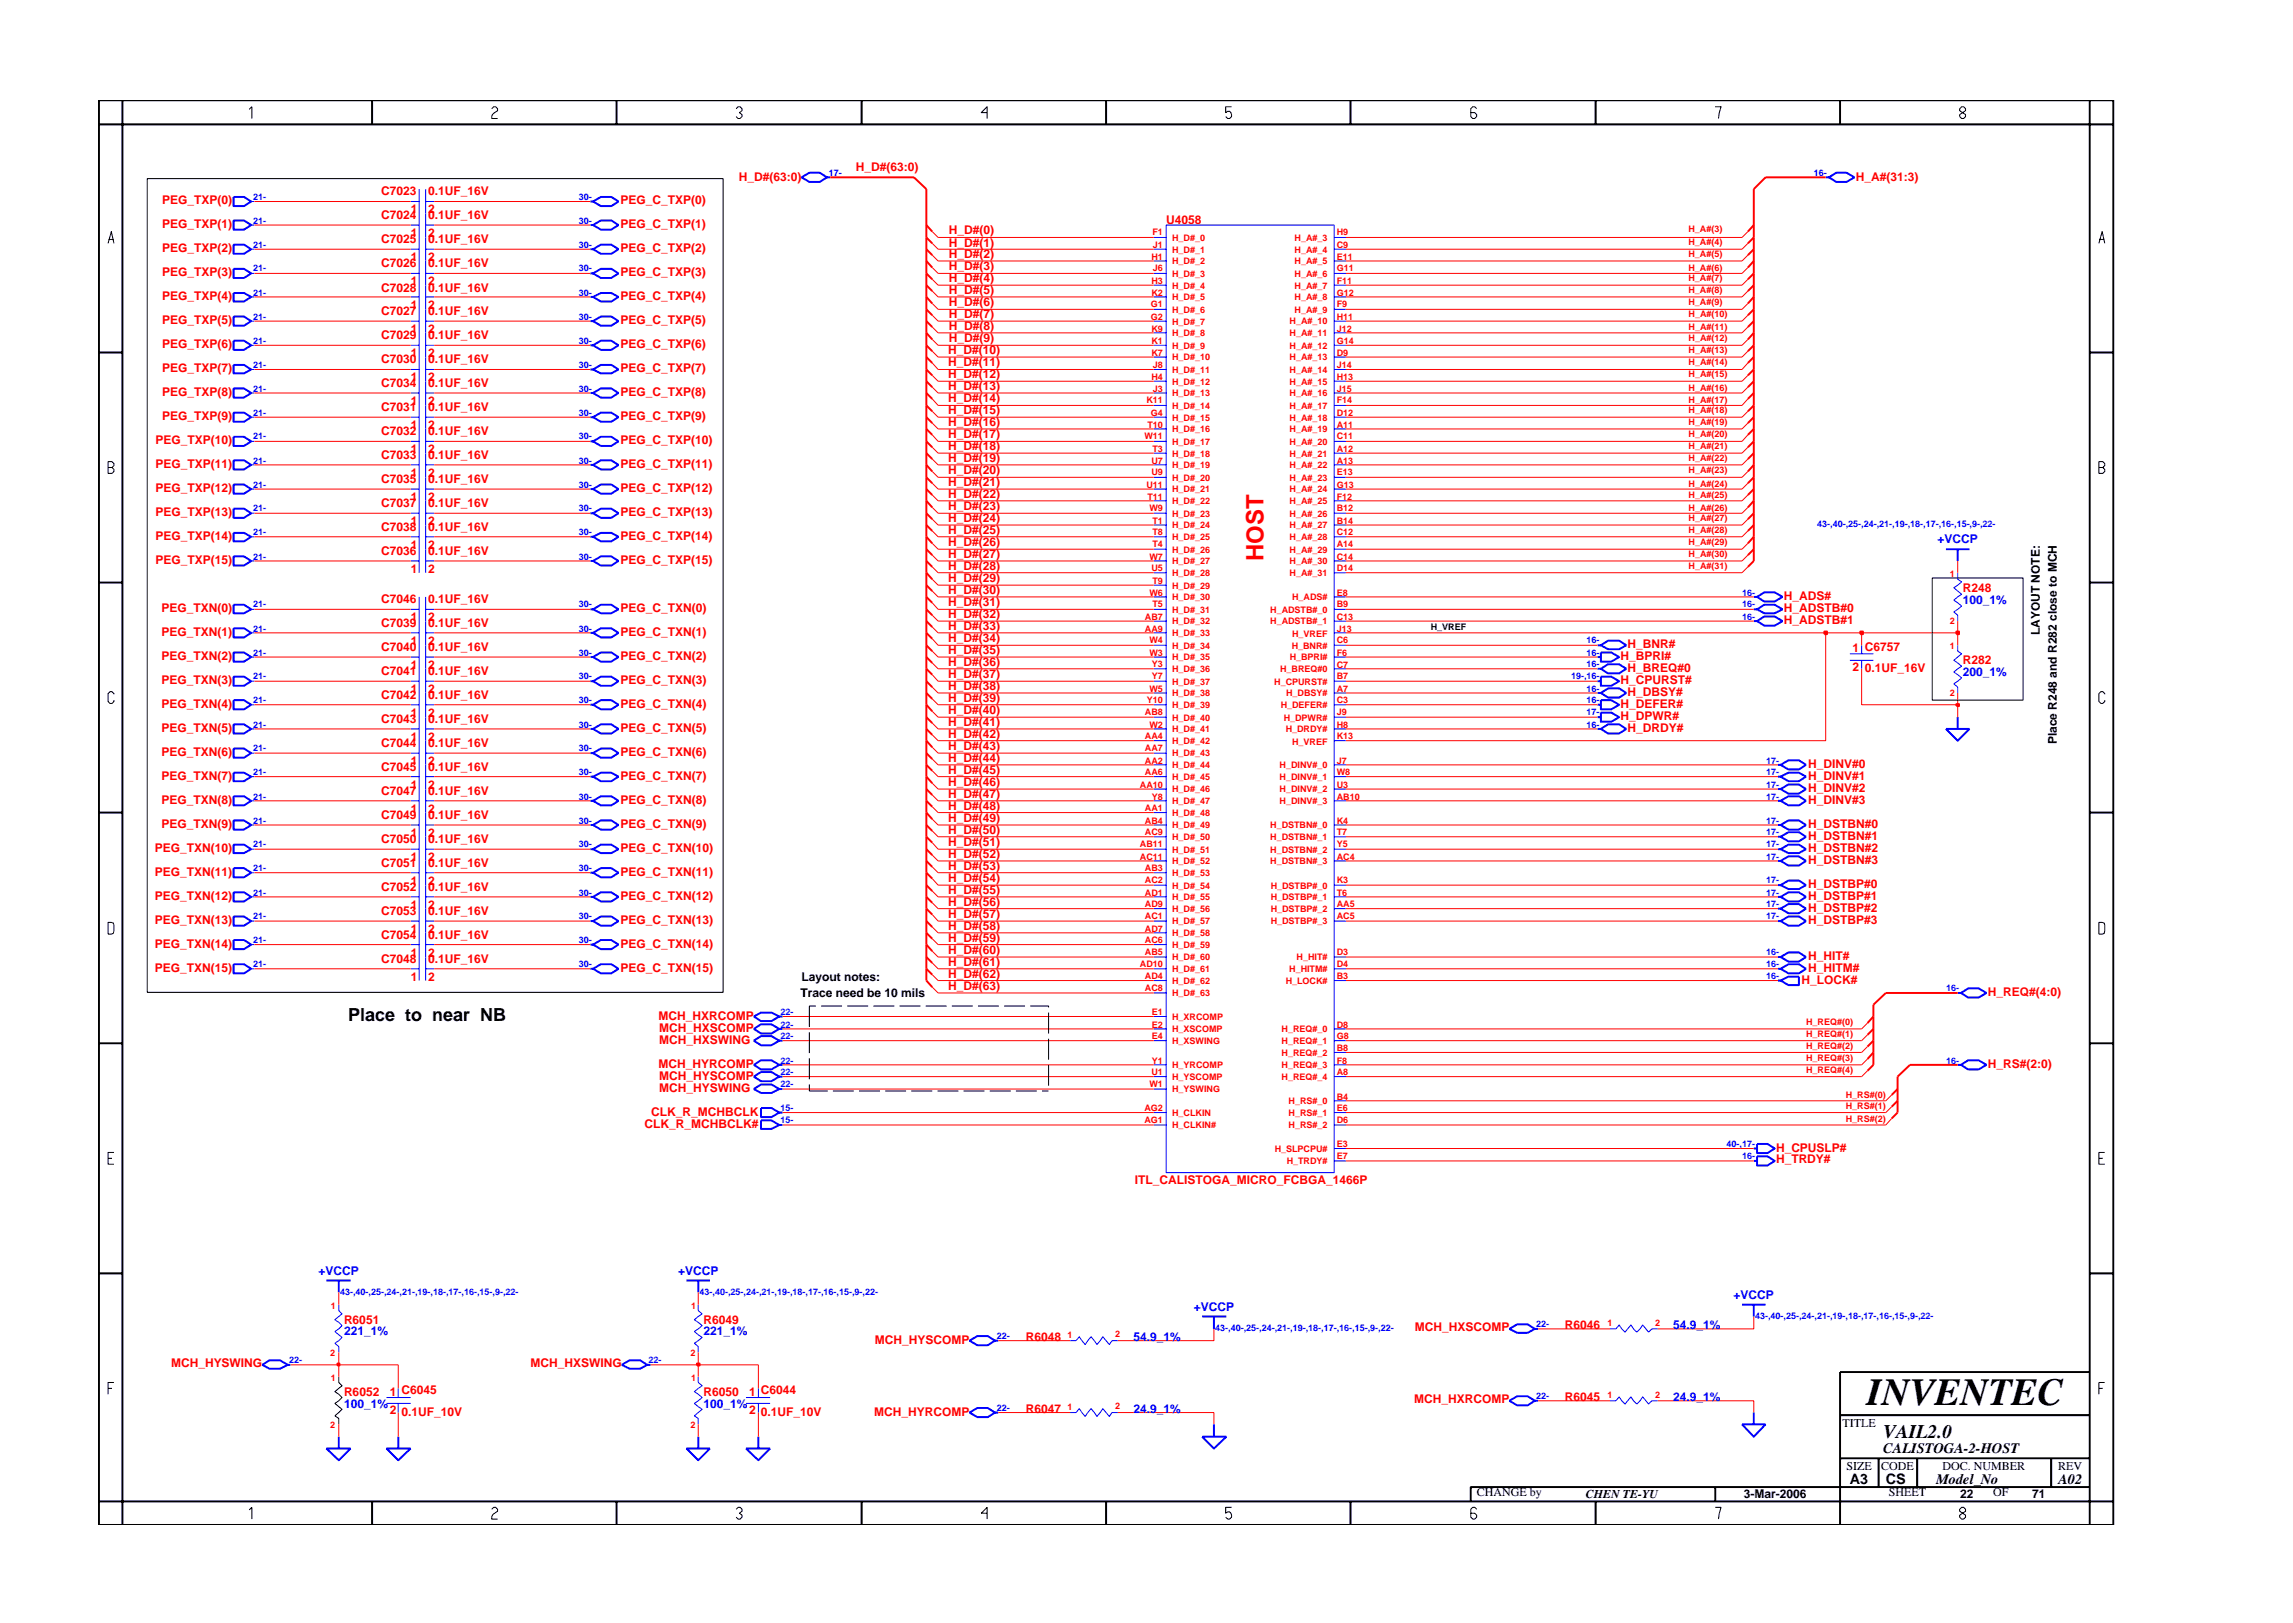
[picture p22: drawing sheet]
<svg xmlns="http://www.w3.org/2000/svg" width="297mm" height="210mm" viewBox="0 0 297 210" stroke-linecap="round" stroke-linejoin="round" font-family="sans-serif">
<defs><g id="words">
<text font-size="5" x="241.8" y="182">INVENTEC</text>
<text font-size="3.1" fill="#f00" x="163.7" y="72.7" transform="rotate(-90 163.7 72.7)">HOST</text>
<text font-size="2.5" x="244" y="186.3">VAIL2.0</text>
<text font-size="2.3" x="45.1" y="132.2">Place to near NB</text>
<g font-size="1.9">
<text x="244" y="188.2">CALISTOGA-2-HOST</text>
<text x="239.6" y="192.2">A3</text>
<text x="244.3" y="192.3">CS</text>
<text x="250.8" y="192.2">Model_No</text>
<text x="266.6" y="192.2">A02</text>
</g>
<g font-size="1.6" fill="#f00">
<text x="95.7" y="23.4">H_D#(63:0)</text>
<text x="110.9" y="22.1">H_D#(63:0)</text>
<text x="240.4" y="23.4">H_A#(31:3)</text>
<text x="21" y="26.4">PEG_TXP(0)</text>
<text x="21" y="29.6">PEG_TXP(1)</text>
<text x="49.4" y="28.4">C7024</text>
<text x="49.4" y="25.3">C7023</text>
<text x="53.2" y="27.6">1</text>
<text x="55.5" y="28.4">0.1UF_16V</text>
<text x="55.5" y="25.3">0.1UF_16V</text>
<text x="55.5" y="27.6">2</text>
<text x="80.4" y="26.4">PEG_C_TXP(0)</text>
<text x="80.4" y="29.6">PEG_C_TXP(1)</text>
<text x="151.1" y="29">U4058</text>
<text x="21" y="32.7">PEG_TXP(2)</text>
<text x="21" y="35.7">PEG_TXP(3)</text>
<text x="49.4" y="31.5">C7025</text>
<text x="49.4" y="34.6">C7026</text>
<text x="53.2" y="30.8">1</text>
<text x="53.2" y="33.8">1</text>
<text x="55.5" y="31.5">0.1UF_16V</text>
<text x="55.5" y="34.6">0.1UF_16V</text>
<text x="55.5" y="30.8">2</text>
<text x="55.5" y="33.8">2</text>
<text x="80.4" y="32.7">PEG_C_TXP(2)</text>
<text x="80.4" y="35.7">PEG_C_TXP(3)</text>
<text x="122.9" y="33.5">H_D#(2)</text>
<text x="122.9" y="35">H_D#(3)</text>
<text x="122.9" y="31.9">H_D#(1)</text>
<text x="122.9" y="30.3">H_D#(0)</text>
<text x="21" y="38.9">PEG_TXP(4)</text>
<text x="49.4" y="37.8">C7028</text>
<text x="49.4" y="40.8">C7027</text>
<text x="53.2" y="40.1">1</text>
<text x="53.2" y="36.9">1</text>
<text x="55.5" y="40.8">0.1UF_16V</text>
<text x="55.5" y="37.8">0.1UF_16V</text>
<text x="55.5" y="40.1">2</text>
<text x="55.5" y="36.9">2</text>
<text x="80.4" y="38.9">PEG_C_TXP(4)</text>
<text x="122.9" y="36.6">H_D#(4)</text>
<text x="122.9" y="38.1">H_D#(5)</text>
<text x="122.9" y="39.6">H_D#(6)</text>
<text x="122.9" y="41.2">H_D#(7)</text>
<text x="21" y="42">PEG_TXP(5)</text>
<text x="21" y="45.1">PEG_TXP(6)</text>
<text x="49.4" y="47.1">C7030</text>
<text x="49.4" y="43.9">C7029</text>
<text x="53.2" y="43.1">1</text>
<text x="53.2" y="46.3">1</text>
<text x="55.5" y="47.1">0.1UF_16V</text>
<text x="55.5" y="43.9">0.1UF_16V</text>
<text x="55.5" y="43.1">2</text>
<text x="55.5" y="46.3">2</text>
<text x="80.4" y="42">PEG_C_TXP(5)</text>
<text x="80.4" y="45.1">PEG_C_TXP(6)</text>
<text x="122.8" y="47.4">H_D#(11)</text>
<text x="122.8" y="45.9">H_D#(10)</text>
<text x="122.9" y="44.3">H_D#(9)</text>
<text x="122.9" y="42.8">H_D#(8)</text>
<text x="21" y="48.2">PEG_TXP(7)</text>
<text x="21" y="51.3">PEG_TXP(8)</text>
<text x="49.4" y="50.1">C7034</text>
<text x="49.4" y="53.3">C7031</text>
<text x="53.2" y="52.5">1</text>
<text x="53.2" y="49.4">1</text>
<text x="55.5" y="50.1">0.1UF_16V</text>
<text x="55.5" y="53.3">0.1UF_16V</text>
<text x="55.5" y="52.5">2</text>
<text x="55.5" y="49.4">2</text>
<text x="80.4" y="51.3">PEG_C_TXP(8)</text>
<text x="80.4" y="48.2">PEG_C_TXP(7)</text>
<text x="122.8" y="53.6">H_D#(15)</text>
<text x="122.8" y="52.1">H_D#(14)</text>
<text x="122.8" y="50.6">H_D#(13)</text>
<text x="122.8" y="49">H_D#(12)</text>
<text x="20.2" y="57.5">PEG_TXP(10)</text>
<text x="21" y="54.5">PEG_TXP(9)</text>
<text x="49.4" y="59.4">C7033</text>
<text x="49.4" y="56.4">C7032</text>
<text x="53.2" y="55.6">1</text>
<text x="53.2" y="58.7">1</text>
<text x="55.5" y="59.4">0.1UF_16V</text>
<text x="55.5" y="56.4">0.1UF_16V</text>
<text x="55.5" y="55.6">2</text>
<text x="55.5" y="58.7">2</text>
<text x="80.4" y="54.5">PEG_C_TXP(9)</text>
<text x="80.4" y="57.5">PEG_C_TXP(10)</text>
<text x="122.8" y="56.7">H_D#(17)</text>
<text x="122.8" y="55.2">H_D#(16)</text>
<text x="122.8" y="59.9">H_D#(19)</text>
<text x="122.8" y="58.4">H_D#(18)</text>
<text x="20.2" y="63.8">PEG_TXP(12)</text>
<text x="20.2" y="60.6">PEG_TXP(11)</text>
<text x="49.4" y="65.7">C7037</text>
<text x="49.4" y="62.6">C7035</text>
<text x="53.2" y="64.9">1</text>
<text x="53.2" y="61.8">1</text>
<text x="55.5" y="65.7">0.1UF_16V</text>
<text x="55.5" y="64.9">2</text>
<text x="55.5" y="62.6">0.1UF_16V</text>
<text x="55.5" y="61.8">2</text>
<text x="80.4" y="60.6">PEG_C_TXP(11)</text>
<text x="80.4" y="63.8">PEG_C_TXP(12)</text>
<text x="122.8" y="64.5">H_D#(22)</text>
<text x="122.8" y="63">H_D#(21)</text>
<text x="122.8" y="61.4">H_D#(20)</text>
<text x="20.2" y="66.8">PEG_TXP(13)</text>
<text x="20.2" y="70">PEG_TXP(14)</text>
<text x="49.4" y="68.8">C7038</text>
<text x="49.4" y="71.9">C7036</text>
<text x="53.2" y="68">1</text>
<text x="53.2" y="71.1">1</text>
<text x="55.5" y="68.8">0.1UF_16V</text>
<text x="55.5" y="71.9">0.1UF_16V</text>
<text x="55.5" y="68">2</text>
<text x="55.5" y="71.1">2</text>
<text x="80.4" y="66.8">PEG_C_TXP(13)</text>
<text x="80.4" y="70">PEG_C_TXP(14)</text>
<text x="122.8" y="67.7">H_D#(24)</text>
<text x="122.8" y="66.1">H_D#(23)</text>
<text x="122.8" y="70.7">H_D#(26)</text>
<text x="122.8" y="69.2">H_D#(25)</text>
<text x="20.2" y="73.1">PEG_TXP(15)</text>
<text x="53.2" y="74.2">1</text>
<text x="55.5" y="74.2">2</text>
<text x="80.4" y="73.1">PEG_C_TXP(15)</text>
<text x="122.8" y="77">H_D#(30)</text>
<text x="122.8" y="75.4">H_D#(29)</text>
<text x="122.8" y="73.8">H_D#(28)</text>
<text x="122.8" y="72.3">H_D#(27)</text>
<text x="231.1" y="77.7">H_ADS#</text>
<text x="254.3" y="76.7">R248</text>
<text x="20.9" y="79.3">PEG_TXN(0)</text>
<text x="20.9" y="82.4">PEG_TXN(1)</text>
<text x="49.4" y="81.2">C7039</text>
<text x="49.4" y="78.2">C7046</text>
<text x="53.2" y="83.6">1</text>
<text x="53.2" y="80.5">1</text>
<text x="55.5" y="83.6">2</text>
<text x="55.5" y="81.2">0.1UF_16V</text>
<text x="55.5" y="78.2">0.1UF_16V</text>
<text x="55.5" y="80.5">2</text>
<text x="80.4" y="79.3">PEG_C_TXN(0)</text>
<text x="80.4" y="82.4">PEG_C_TXN(1)</text>
<text x="122.8" y="78.5">H_D#(31)</text>
<text x="122.8" y="83.2">H_D#(34)</text>
<text x="122.8" y="81.6">H_D#(33)</text>
<text x="122.8" y="80">H_D#(32)</text>
<text x="210.8" y="83.9">H_BNR#</text>
<text x="231.1" y="80.9">H_ADSTB#1</text>
<text x="231.1" y="79.3">H_ADSTB#0</text>
<text x="20.9" y="85.5">PEG_TXN(2)</text>
<text x="20.9" y="88.6">PEG_TXN(3)</text>
<text x="49.4" y="87.5">C7041</text>
<text x="49.4" y="84.3">C7040</text>
<text x="53.2" y="89.8">1</text>
<text x="53.2" y="86.6">1</text>
<text x="55.5" y="87.5">0.1UF_16V</text>
<text x="55.5" y="84.3">0.1UF_16V</text>
<text x="55.5" y="89.8">2</text>
<text x="55.5" y="86.6">2</text>
<text x="80.4" y="85.5">PEG_C_TXN(2)</text>
<text x="80.4" y="88.6">PEG_C_TXN(3)</text>
<text x="122.8" y="89.4">H_D#(38)</text>
<text x="122.8" y="87.8">H_D#(37)</text>
<text x="122.8" y="86.3">H_D#(36)</text>
<text x="122.8" y="84.7">H_D#(35)</text>
<text x="209.9" y="88.6">H_CPURST#</text>
<text x="209.9" y="85.5">H_BPRI#</text>
<text x="210.8" y="87.1">H_BREQ#0</text>
<text x="240" y="84.5">1 C6757</text>
<text x="240" y="86.9">2</text>
<text x="241.6" y="87.1">0.1UF_16V</text>
<text x="254.3" y="86">R282</text>
<text x="20.9" y="94.8">PEG_TXN(5)</text>
<text x="20.9" y="91.7">PEG_TXN(4)</text>
<text x="49.4" y="93.6">C7043</text>
<text x="49.4" y="90.5">C7042</text>
<text x="53.2" y="96">1</text>
<text x="53.2" y="92.9">1</text>
<text x="55.5" y="93.6">0.1UF_16V</text>
<text x="55.5" y="90.5">0.1UF_16V</text>
<text x="55.5" y="96">2</text>
<text x="55.5" y="92.9">2</text>
<text x="80.4" y="91.7">PEG_C_TXN(4)</text>
<text x="80.4" y="94.8">PEG_C_TXN(5)</text>
<text x="122.8" y="90.9">H_D#(39)</text>
<text x="122.8" y="95.6">H_D#(42)</text>
<text x="122.8" y="94.1">H_D#(41)</text>
<text x="122.8" y="92.5">H_D#(40)</text>
<text x="209.9" y="93.2">H_DPWR#</text>
<text x="209.9" y="91.7">H_DEFER#</text>
<text x="210.8" y="94.8">H_DRDY#</text>
<text x="210.8" y="90.2">H_DBSY#</text>
<text x="20.9" y="97.9">PEG_TXN(6)</text>
<text x="20.9" y="101">PEG_TXN(7)</text>
<text x="49.4" y="96.8">C7044</text>
<text x="49.4" y="99.9">C7045</text>
<text x="53.2" y="99.1">1</text>
<text x="55.5" y="96.8">0.1UF_16V</text>
<text x="55.5" y="99.1">2</text>
<text x="55.5" y="99.9">0.1UF_16V</text>
<text x="80.4" y="101">PEG_C_TXN(7)</text>
<text x="80.4" y="97.9">PEG_C_TXN(6)</text>
<text x="122.8" y="101.8">H_D#(46)</text>
<text x="122.8" y="100.3">H_D#(45)</text>
<text x="122.8" y="98.7">H_D#(44)</text>
<text x="122.8" y="97.1">H_D#(43)</text>
<text x="234.2" y="101">H_DINV#1</text>
<text x="234.2" y="99.5">H_DINV#0</text>
<text x="20.9" y="104.2">PEG_TXN(8)</text>
<text x="20.9" y="107.3">PEG_TXN(9)</text>
<text x="49.4" y="106.1">C7049</text>
<text x="49.4" y="103">C7047</text>
<text x="53.2" y="102.2">1</text>
<text x="53.2" y="105.3">1</text>
<text x="55.5" y="106.1">0.1UF_16V</text>
<text x="55.5" y="103">0.1UF_16V</text>
<text x="55.5" y="102.2">2</text>
<text x="55.5" y="105.3">2</text>
<text x="80.4" y="104.2">PEG_C_TXN(8)</text>
<text x="80.4" y="107.3">PEG_C_TXN(9)</text>
<text x="122.8" y="106.4">H_D#(49)</text>
<text x="122.8" y="104.9">H_D#(48)</text>
<text x="122.8" y="103.4">H_D#(47)</text>
<text x="234.2" y="104.2">H_DINV#3</text>
<text x="234.2" y="107.3">H_DSTBN#0</text>
<text x="234.2" y="102.6">H_DINV#2</text>
<text x="20.1" y="110.3">PEG_TXN(10)</text>
<text x="20.1" y="113.5">PEG_TXN(11)</text>
<text x="49.4" y="109.2">C7050</text>
<text x="49.4" y="112.3">C7051</text>
<text x="53.2" y="108.4">1</text>
<text x="53.2" y="111.5">1</text>
<text x="55.5" y="109.2">0.1UF_16V</text>
<text x="55.5" y="112.3">0.1UF_16V</text>
<text x="55.5" y="108.4">2</text>
<text x="55.5" y="111.5">2</text>
<text x="80.4" y="110.3">PEG_C_TXN(10)</text>
<text x="80.4" y="113.5">PEG_C_TXN(11)</text>
<text x="122.8" y="112.7">H_D#(53)</text>
<text x="122.8" y="111.1">H_D#(52)</text>
<text x="122.8" y="109.6">H_D#(51)</text>
<text x="122.8" y="108">H_D#(50)</text>
<text x="234.2" y="110.3">H_DSTBN#2</text>
<text x="234.2" y="111.9">H_DSTBN#3</text>
<text x="234.2" y="108.8">H_DSTBN#1</text>
<text x="20.1" y="116.6">PEG_TXN(12)</text>
<text x="20.1" y="119.6">PEG_TXN(13)</text>
<text x="49.4" y="115.4">C7052</text>
<text x="49.4" y="118.5">C7053</text>
<text x="53.2" y="117.7">1</text>
<text x="53.2" y="114.7">1</text>
<text x="55.5" y="115.4">0.1UF_16V</text>
<text x="55.5" y="117.7">2</text>
<text x="55.5" y="118.5">0.1UF_16V</text>
<text x="55.5" y="114.7">2</text>
<text x="80.4" y="116.6">PEG_C_TXN(12)</text>
<text x="80.4" y="119.7">PEG_C_TXN(13)</text>
<text x="122.8" y="118.9">H_D#(57)</text>
<text x="122.8" y="117.4">H_D#(56)</text>
<text x="122.8" y="115.8">H_D#(55)</text>
<text x="122.8" y="114.2">H_D#(54)</text>
<text x="234.2" y="119.7">H_DSTBP#3</text>
<text x="234.2" y="116.6">H_DSTBP#1</text>
<text x="234.2" y="115">H_DSTBP#0</text>
<text x="234.2" y="118.1">H_DSTBP#2</text>
<text x="20.1" y="122.8">PEG_TXN(14)</text>
<text x="20.1" y="125.9">PEG_TXN(15)</text>
<text x="49.4" y="124.7">C7048</text>
<text x="49.4" y="121.6">C7054</text>
<text x="53.2" y="124">1</text>
<text x="53.2" y="120.8">1</text>
<text x="55.5" y="124.7">0.1UF_16V</text>
<text x="55.5" y="124">2</text>
<text x="55.5" y="121.6">0.1UF_16V</text>
<text x="55.5" y="120.8">2</text>
<text x="80.4" y="122.8">PEG_C_TXN(14)</text>
<text x="80.4" y="125.9">PEG_C_TXN(15)</text>
<text x="122.8" y="123.5">H_D#(60)</text>
<text x="122.8" y="122">H_D#(59)</text>
<text x="122.8" y="120.5">H_D#(58)</text>
<text x="122.8" y="125.2">H_D#(61)</text>
<text x="234.2" y="125.9">H_HITM#</text>
<text x="234.2" y="124.3">H_HIT#</text>
<text x="53.2" y="127">1</text>
<text x="55.5" y="127">2</text>
<text x="122.8" y="128.2">H_D#(63)</text>
<text x="122.8" y="126.7">H_D#(62)</text>
<text x="233.4" y="127.4">H_LOCK#</text>
<text x="257.5" y="129">H_REQ#(4:0)</text>
<text x="85.3" y="132.1">MCH_HXRCOMP</text>
<text x="85.4" y="133.7">MCH_HXSCOMP</text>
<text x="85.4" y="135.2">MCH_HXSWING</text>
<text x="85.3" y="138.4">MCH_HYRCOMP</text>
<text x="85.4" y="139.9">MCH_HYSCOMP</text>
<text x="85.4" y="141.4">MCH_HYSWING</text>
<text x="257.5" y="138.4">H_RS#(2:0)</text>
<text x="83.5" y="146.1">CLK_R_MCHBCLK#</text>
<text x="84.3" y="144.5">CLK_R_MCHBCLK</text>
<text x="230.1" y="149.2">H_CPUSLP#</text>
<text x="147" y="153.4">ITL_CALISTOGA_MICRO_FCBGA_1466P</text>
<text x="230.1" y="150.7">H_TRDY#</text>
<text x="44.6" y="171.6">R6051</text>
<text x="91.1" y="171.6">R6049</text>
<text x="132.9" y="173.7">R6048</text>
<text x="183.3" y="172.5">MCH_HXSCOMP</text>
<text x="202.7" y="172.2">R6046</text>
<text x="22.2" y="177.1">MCH_HYSWING</text>
<text x="68.7" y="177.1">MCH_HXSWING</text>
<text x="113.3" y="174.1">MCH_HYSCOMP</text>
<text x="44.6" y="180.9">R6052</text>
<text x="50.5" y="180.9">1 C6045</text>
<text x="50.5" y="183.2">2</text>
<text x="52" y="183.4">0.1UF_10V</text>
<text x="91.1" y="180.9">R6050</text>
<text x="97.1" y="180.9">1 C6044</text>
<text x="97.1" y="183.2">2</text>
<text x="98.6" y="183.4">0.1UF_10V</text>
<text x="113.2" y="183.4">MCH_HYRCOMP</text>
<text x="132.9" y="183">R6047</text>
<text x="183.2" y="181.8">MCH_HXRCOMP</text>
<text x="202.7" y="181.5">R6045</text>
</g>
<g font-size="1.6" fill="#00f">
<text x="251" y="70.4">+VCCP</text>
<text x="254.3" y="78.3">100_1%</text>
<text x="254.3" y="87.6">200_1%</text>
<text x="41.3" y="165.1">+VCCP</text>
<text x="87.8" y="165.1">+VCCP</text>
<text x="44.6" y="173">221_1%</text>
<text x="91.1" y="173">221_1%</text>
<text x="146.8" y="173.7">54.9_1%</text>
<text x="154.6" y="169.8">+VCCP</text>
<text x="216.8" y="172.2">54.9_1%</text>
<text x="224.6" y="168.3">+VCCP</text>
<text x="44.6" y="182.4">100_1%</text>
<text x="91.1" y="182.4">100_1%</text>
<text x="146.8" y="183">24.9_1%</text>
<text x="216.8" y="181.5">24.9_1%</text>
</g>
<g font-size="1.6">
<text x="264.3" y="82.3" transform="rotate(-90 264.3 82.3)">LAYOUT NOTE:</text>
<text x="266.5" y="96.4" transform="rotate(-90 266.5 96.4)">Place R248 and R282 close to MCH</text>
<text x="103.7" y="129.1">Trace need be 10 mils</text>
<text x="103.8" y="127.1">Layout notes:</text>
<text x="238.7" y="184.8">TITLE</text>
<text x="239.2" y="190.4">SIZE</text>
<text x="243.7" y="190.4">CODE</text>
<text x="251.6" y="190.4">DOC. NUMBER</text>
<text x="266.6" y="190.4">REV</text>
<text x="191.3" y="193.9">CHANGE by</text>
<text x="205.4" y="194.1">CHEN TE-YU</text>
<text x="225.9" y="194.1">3-Mar-2006</text>
<text x="244.7" y="193.9">SHEET</text>
<text x="253.9" y="194.1">22</text>
<text x="258.2" y="193.9">OF</text>
<text x="263.3" y="194.1">71</text>
</g>
<g font-size="1.2" fill="#00f">
<text x="107.4" y="22.8">17-</text>
<text x="235" y="22.8">16-</text>
<text x="32.8" y="29">21-</text>
<text x="32.8" y="25.9">21-</text>
<text x="75" y="29">30-</text>
<text x="75" y="25.9">30-</text>
<text x="32.8" y="35.2">21-</text>
<text x="32.8" y="32.1">21-</text>
<text x="75" y="32.1">30-</text>
<text x="75" y="35.2">30-</text>
<text x="32.8" y="38.3">21-</text>
<text x="32.8" y="41.4">21-</text>
<text x="75" y="41.4">30-</text>
<text x="75" y="38.3">30-</text>
<text x="32.8" y="47.6">21-</text>
<text x="32.8" y="44.6">21-</text>
<text x="75" y="44.6">30-</text>
<text x="75" y="47.6">30-</text>
<text x="32.8" y="53.9">21-</text>
<text x="32.8" y="50.7">21-</text>
<text x="75" y="53.9">30-</text>
<text x="75" y="50.7">30-</text>
<text x="32.8" y="56.9">21-</text>
<text x="75" y="56.9">30-</text>
<text x="32.8" y="63.2">21-</text>
<text x="32.8" y="60.1">21-</text>
<text x="75" y="60.1">30-</text>
<text x="75" y="63.2">30-</text>
<text x="32.8" y="66.2">21-</text>
<text x="32.8" y="69.4">21-</text>
<text x="75" y="66.2">30-</text>
<text x="75" y="69.4">30-</text>
<text x="235.4" y="68.3">43-,40-,25-,24-,21-,19-,18-,17-,16-,15-,9-,22-</text>
<text x="32.8" y="72.5">21-</text>
<text x="75" y="72.5">30-</text>
<text x="225.7" y="77.2">16-</text>
<text x="32.8" y="81.8">21-</text>
<text x="32.8" y="78.7">21-</text>
<text x="75" y="81.8">30-</text>
<text x="75" y="78.7">30-</text>
<text x="205.5" y="83.3">16-</text>
<text x="225.7" y="78.7">16-</text>
<text x="225.7" y="80.3">16-</text>
<text x="32.8" y="84.9">21-</text>
<text x="32.8" y="88">21-</text>
<text x="75" y="88">30-</text>
<text x="75" y="84.9">30-</text>
<text x="203.5" y="88">19-,16-</text>
<text x="205.5" y="86.5">16-</text>
<text x="205.5" y="89.6">16-</text>
<text x="205.5" y="84.9">16-</text>
<text x="32.8" y="94.3">21-</text>
<text x="32.8" y="91.1">21-</text>
<text x="75" y="94.3">30-</text>
<text x="75" y="91.1">30-</text>
<text x="205.5" y="94.3">16-</text>
<text x="205.5" y="92.7">17-</text>
<text x="205.5" y="91.1">16-</text>
<text x="32.8" y="97.3">21-</text>
<text x="32.8" y="100.4">21-</text>
<text x="75" y="100.4">30-</text>
<text x="75" y="97.3">30-</text>
<text x="228.8" y="100.4">17-</text>
<text x="228.8" y="98.9">17-</text>
<text x="32.8" y="103.6">21-</text>
<text x="32.8" y="106.7">21-</text>
<text x="75" y="106.7">30-</text>
<text x="75" y="103.6">30-</text>
<text x="228.8" y="102.1">17-</text>
<text x="228.8" y="106.7">17-</text>
<text x="228.8" y="103.6">17-</text>
<text x="32.8" y="112.9">21-</text>
<text x="32.8" y="109.8">21-</text>
<text x="75" y="109.8">30-</text>
<text x="75" y="112.9">30-</text>
<text x="228.8" y="109.8">17-</text>
<text x="228.8" y="111.4">17-</text>
<text x="228.8" y="108.2">17-</text>
<text x="32.8" y="116">21-</text>
<text x="32.8" y="119.1">21-</text>
<text x="75" y="119.1">30-</text>
<text x="75" y="116">30-</text>
<text x="228.8" y="119.1">17-</text>
<text x="228.8" y="116">17-</text>
<text x="228.8" y="114.4">17-</text>
<text x="228.8" y="117.5">17-</text>
<text x="32.8" y="125.3">21-</text>
<text x="32.8" y="122.2">21-</text>
<text x="75" y="125.3">30-</text>
<text x="75" y="122.2">30-</text>
<text x="228.8" y="125.3">16-</text>
<text x="228.8" y="123.7">16-</text>
<text x="101.1" y="131.5">22-</text>
<text x="228.8" y="126.9">16-</text>
<text x="252.1" y="128.4">16-</text>
<text x="101.1" y="137.8">22-</text>
<text x="101.1" y="133.1">22-</text>
<text x="101.1" y="134.6">22-</text>
<text x="252.1" y="137.8">16-</text>
<text x="101.1" y="140.8">22-</text>
<text x="101.1" y="144">15-</text>
<text x="101.1" y="139.3">22-</text>
<text x="101.1" y="145.5">15-</text>
<text x="223.7" y="148.6">40-,17-</text>
<text x="225.7" y="150.1">16-</text>
<text x="44.1" y="167.8">43-,40-,25-,24-,21-,19-,18-,17-,16-,15-,9-,22-</text>
<text x="90.6" y="167.8">43-,40-,25-,24-,21-,19-,18-,17-,16-,15-,9-,22-</text>
<text x="129.1" y="173.5">22-</text>
<text x="157.4" y="172.4">43-,40-,25-,24-,21-,19-,18-,17-,16-,15-,9-,22-</text>
<text x="199" y="171.9">22-</text>
<text x="227.4" y="170.8">43-,40-,25-,24-,21-,19-,18-,17-,16-,15-,9-,22-</text>
<text x="37.5" y="176.6">22-</text>
<text x="84" y="176.6">22-</text>
<text x="129.1" y="182.8">22-</text>
<text x="199" y="181.2">22-</text>
</g>
<g font-size="1.2" fill="#f00">
<text x="149.2" y="33.6">H1</text>
<text x="149.3" y="30.5">F1</text>
<text x="149.4" y="35.2">J6</text>
<text x="149.4" y="32.1">J1</text>
<text x="151.8" y="35.9">H_D#_3</text>
<text x="151.8" y="34.2">H_D#_2</text>
<text x="151.8" y="31.2">H_D#_0</text>
<text x="151.8" y="32.7">H_D#_1</text>
<text x="167.7" y="35.9">H_A#_6</text>
<text x="167.7" y="31.2">H_A#_3</text>
<text x="167.7" y="32.7">H_A#_4</text>
<text x="167.7" y="34.2">H_A#_5</text>
<text x="173.2" y="30.5">H9</text>
<text x="173.2" y="32.1">C9</text>
<text x="173.2" y="33.6">E11</text>
<text x="173.2" y="35.2">G11</text>
<text x="218.7" y="35.1">H_A#(6)</text>
<text x="218.7" y="33.3">H_A#(5)</text>
<text x="218.7" y="31.8">H_A#(4)</text>
<text x="218.7" y="30">H_A#(3)</text>
<text x="149.1" y="39.8">G1</text>
<text x="149.1" y="41.4">G2</text>
<text x="149.2" y="38.3">K2</text>
<text x="149.2" y="36.8">H3</text>
<text x="151.8" y="38.9">H_D#_5</text>
<text x="151.8" y="37.4">H_D#_4</text>
<text x="151.8" y="40.5">H_D#_6</text>
<text x="167.7" y="37.4">H_A#_7</text>
<text x="167.7" y="38.9">H_A#_8</text>
<text x="167.7" y="40.5">H_A#_9</text>
<text x="173.2" y="36.8">F11</text>
<text x="173.2" y="38.3">G12</text>
<text x="173.2" y="39.8">F9</text>
<text x="173.2" y="41.4">H11</text>
<text x="218.7" y="39.5">H_A#(9)</text>
<text x="218.7" y="38">H_A#(8)</text>
<text x="218.7" y="36.5">H_A#(7)</text>
<text x="218.7" y="41.1">H_A#(10)</text>
<text x="149.2" y="46.1">K7</text>
<text x="149.2" y="43">K9</text>
<text x="149.2" y="44.6">K1</text>
<text x="149.4" y="47.6">J8</text>
<text x="151.8" y="46.7">H_D#_10</text>
<text x="151.8" y="43.6">H_D#_8</text>
<text x="151.8" y="45.2">H_D#_9</text>
<text x="151.8" y="42">H_D#_7</text>
<text x="167.1" y="42">H_A#_10</text>
<text x="167.1" y="43.6">H_A#_11</text>
<text x="167.1" y="45.2">H_A#_12</text>
<text x="167.1" y="46.7">H_A#_13</text>
<text x="173.2" y="43">J12</text>
<text x="173.2" y="44.6">G14</text>
<text x="173.2" y="46.1">D9</text>
<text x="173.2" y="47.6">J14</text>
<text x="218.7" y="47.3">H_A#(14)</text>
<text x="218.7" y="45.8">H_A#(13)</text>
<text x="218.7" y="44.2">H_A#(12)</text>
<text x="218.7" y="42.8">H_A#(11)</text>
<text x="148.5" y="52.3">K11</text>
<text x="149.1" y="53.9">G4</text>
<text x="149.2" y="49.2">H4</text>
<text x="149.4" y="50.7">J3</text>
<text x="151.8" y="48.3">H_D#_11</text>
<text x="151.8" y="49.8">H_D#_12</text>
<text x="151.8" y="51.4">H_D#_13</text>
<text x="151.8" y="53">H_D#_14</text>
<text x="167.1" y="48.3">H_A#_14</text>
<text x="167.1" y="49.8">H_A#_15</text>
<text x="167.1" y="51.4">H_A#_16</text>
<text x="167.1" y="53">H_A#_17</text>
<text x="173.2" y="49.2">H13</text>
<text x="173.2" y="50.7">J15</text>
<text x="173.2" y="52.3">F14</text>
<text x="173.2" y="53.9">D12</text>
<text x="218.7" y="50.6">H_A#(16)</text>
<text x="218.7" y="48.9">H_A#(15)</text>
<text x="218.7" y="53.6">H_A#(18)</text>
<text x="218.7" y="52.2">H_A#(17)</text>
<text x="148.3" y="56.9">W11</text>
<text x="148.6" y="55.4">T10</text>
<text x="149.3" y="58.5">T3</text>
<text x="151.8" y="57.6">H_D#_17</text>
<text x="151.8" y="59.1">H_D#_18</text>
<text x="151.8" y="54.5">H_D#_15</text>
<text x="151.8" y="56">H_D#_16</text>
<text x="167.1" y="54.5">H_A#_18</text>
<text x="167.1" y="56">H_A#_19</text>
<text x="167.1" y="57.6">H_A#_20</text>
<text x="167.1" y="59.1">H_A#_21</text>
<text x="173.2" y="55.4">A11</text>
<text x="173.2" y="56.9">C11</text>
<text x="173.2" y="58.5">A12</text>
<text x="218.7" y="59.7">H_A#(22)</text>
<text x="218.7" y="58.2">H_A#(21)</text>
<text x="218.7" y="56.6">H_A#(20)</text>
<text x="218.7" y="55.1">H_A#(19)</text>
<text x="148.5" y="63.2">U11</text>
<text x="148.6" y="64.7">T11</text>
<text x="149.2" y="60.1">U7</text>
<text x="149.2" y="61.6">U9</text>
<text x="151.8" y="60.7">H_D#_19</text>
<text x="151.8" y="62.3">H_D#_20</text>
<text x="151.8" y="63.8">H_D#_21</text>
<text x="151.8" y="65.3">H_D#_22</text>
<text x="167.1" y="63.8">H_A#_24</text>
<text x="167.1" y="65.3">H_A#_25</text>
<text x="167.1" y="60.7">H_A#_22</text>
<text x="167.1" y="62.3">H_A#_23</text>
<text x="173.2" y="64.7">F12</text>
<text x="173.2" y="60.1">A13</text>
<text x="173.2" y="61.6">E13</text>
<text x="173.2" y="63.2">G13</text>
<text x="218.7" y="64.6">H_A#(25)</text>
<text x="218.7" y="63">H_A#(24)</text>
<text x="218.7" y="61.3">H_A#(23)</text>
<text x="148.9" y="66.2">W9</text>
<text x="149.3" y="67.8">T1</text>
<text x="149.3" y="69.4">T8</text>
<text x="149.3" y="70.9">T4</text>
<text x="151.8" y="71.6">H_D#_26</text>
<text x="151.8" y="66.9">H_D#_23</text>
<text x="151.8" y="68.5">H_D#_24</text>
<text x="151.8" y="70">H_D#_25</text>
<text x="167.1" y="66.9">H_A#_26</text>
<text x="167.1" y="68.5">H_A#_27</text>
<text x="167.1" y="70">H_A#_28</text>
<text x="167.1" y="71.6">H_A#_29</text>
<text x="173.2" y="66.2">B12</text>
<text x="173.2" y="67.8">B14</text>
<text x="173.2" y="69.4">C12</text>
<text x="173.2" y="70.9">A14</text>
<text x="218.7" y="70.6">H_A#(29)</text>
<text x="218.7" y="69">H_A#(28)</text>
<text x="218.7" y="67.5">H_A#(27)</text>
<text x="218.7" y="66.2">H_A#(26)</text>
<text x="148.9" y="72.5">W7</text>
<text x="148.9" y="77.2">W6</text>
<text x="149.2" y="74">U5</text>
<text x="149.3" y="75.6">T9</text>
<text x="151.8" y="73.1">H_D#_27</text>
<text x="151.8" y="74.6">H_D#_28</text>
<text x="151.8" y="76.2">H_D#_29</text>
<text x="151.8" y="77.8">H_D#_30</text>
<text x="167.1" y="73.1">H_A#_30</text>
<text x="167.1" y="74.6">H_A#_31</text>
<text x="167.4" y="77.8">H_ADS#</text>
<text x="173.2" y="77.2">E8</text>
<text x="173.2" y="72.5">C14</text>
<text x="173.2" y="74">D14</text>
<text x="218.7" y="73.7">H_A#(31)</text>
<text x="218.7" y="72.2">H_A#(30)</text>
<text x="252.6" y="74.8">1</text>
<text x="148.3" y="80.3">AB7</text>
<text x="148.3" y="81.8">AA9</text>
<text x="148.9" y="83.3">W4</text>
<text x="149.3" y="78.7">T5</text>
<text x="151.8" y="79.4">H_D#_31</text>
<text x="151.8" y="80.9">H_D#_32</text>
<text x="151.8" y="82.4">H_D#_33</text>
<text x="164.5" y="79.4">H_ADSTB#_0</text>
<text x="164.5" y="80.9">H_ADSTB#_1</text>
<text x="167.4" y="82.6">H_VREF</text>
<text x="173.2" y="81.8">J13</text>
<text x="173.2" y="78.7">B9</text>
<text x="173.2" y="80.3">C13</text>
<text x="173.2" y="83.3">C6</text>
<text x="252.6" y="80.8">2</text>
<text x="148.9" y="89.6">W5</text>
<text x="148.9" y="84.9">W3</text>
<text x="149.2" y="86.5">Y3</text>
<text x="149.2" y="88">Y7</text>
<text x="151.8" y="87.1">H_D#_36</text>
<text x="151.8" y="88.7">H_D#_37</text>
<text x="151.8" y="84">H_D#_34</text>
<text x="151.8" y="85.6">H_D#_35</text>
<text x="165.1" y="88.7">H_CPURST#</text>
<text x="165.8" y="87.1">H_BREQ#0</text>
<text x="167.1" y="85.6">H_BPRI#</text>
<text x="167.3" y="84">H_BNR#</text>
<text x="173.2" y="88">B7</text>
<text x="173.2" y="89.6">A7</text>
<text x="173.2" y="84.9">F6</text>
<text x="173.2" y="86.5">C7</text>
<text x="252.6" y="84.1">1</text>
<text x="148.3" y="92.7">AB8</text>
<text x="148.3" y="95.8">AA4</text>
<text x="148.6" y="91.1">Y10</text>
<text x="148.9" y="94.3">W2</text>
<text x="151.8" y="90.2">H_D#_38</text>
<text x="151.8" y="91.7">H_D#_39</text>
<text x="151.8" y="93.3">H_D#_40</text>
<text x="151.8" y="94.9">H_D#_41</text>
<text x="165.9" y="91.7">H_DEFER#</text>
<text x="166.3" y="93.3">H_DPWR#</text>
<text x="166.5" y="94.9">H_DRDY#</text>
<text x="166.6" y="90.2">H_DBSY#</text>
<text x="173.2" y="95.8">K13</text>
<text x="173.2" y="91.1">C3</text>
<text x="173.2" y="92.7">J9</text>
<text x="173.2" y="94.3">H8</text>
<text x="252.6" y="90.2">2</text>
<text x="148.3" y="97.3">AA7</text>
<text x="148.3" y="98.9">AA2</text>
<text x="148.3" y="100.4">AA6</text>
<text x="151.8" y="96.4">H_D#_42</text>
<text x="151.8" y="98">H_D#_43</text>
<text x="151.8" y="99.5">H_D#_44</text>
<text x="151.8" y="101.1">H_D#_45</text>
<text x="165.8" y="99.5">H_DINV#_0</text>
<text x="165.8" y="101.1">H_DINV#_1</text>
<text x="167.4" y="96.5">H_VREF</text>
<text x="173.2" y="98.9">J7</text>
<text x="173.2" y="100.4">W8</text>
<text x="147.7" y="102.1">AA10</text>
<text x="148.3" y="105.1">AA1</text>
<text x="148.3" y="106.7">AB4</text>
<text x="149.2" y="103.6">Y8</text>
<text x="151.8" y="102.7">H_D#_46</text>
<text x="151.8" y="104.2">H_D#_47</text>
<text x="151.8" y="105.7">H_D#_48</text>
<text x="151.8" y="107.3">H_D#_49</text>
<text x="164.5" y="107.3">H_DSTBN#_0</text>
<text x="165.8" y="102.7">H_DINV#_2</text>
<text x="165.8" y="104.2">H_DINV#_3</text>
<text x="173.2" y="106.7">K4</text>
<text x="173.2" y="102.1">U3</text>
<text x="173.2" y="103.6">AB10</text>
<text x="147.7" y="109.8">AB11</text>
<text x="147.7" y="111.4">AC11</text>
<text x="148.3" y="108.2">AC9</text>
<text x="148.3" y="112.9">AB3</text>
<text x="151.8" y="108.8">H_D#_50</text>
<text x="151.8" y="110.4">H_D#_51</text>
<text x="151.8" y="112">H_D#_52</text>
<text x="151.8" y="113.5">H_D#_53</text>
<text x="164.5" y="108.8">H_DSTBN#_1</text>
<text x="164.5" y="110.4">H_DSTBN#_2</text>
<text x="164.5" y="112">H_DSTBN#_3</text>
<text x="173.2" y="108.2">T7</text>
<text x="173.2" y="109.8">Y5</text>
<text x="173.2" y="111.4">AC4</text>
<text x="148.3" y="114.4">AC2</text>
<text x="148.3" y="116">AD1</text>
<text x="148.3" y="117.5">AD9</text>
<text x="148.3" y="119.1">AC1</text>
<text x="151.8" y="115.1">H_D#_54</text>
<text x="151.8" y="116.6">H_D#_55</text>
<text x="151.8" y="118.2">H_D#_56</text>
<text x="151.8" y="119.8">H_D#_57</text>
<text x="164.6" y="115.1">H_DSTBP#_0</text>
<text x="164.6" y="116.6">H_DSTBP#_1</text>
<text x="164.6" y="118.2">H_DSTBP#_2</text>
<text x="164.6" y="119.8">H_DSTBP#_3</text>
<text x="173.2" y="114.4">K3</text>
<text x="173.2" y="116">T6</text>
<text x="173.2" y="117.5">AA5</text>
<text x="173.2" y="119.1">AC5</text>
<text x="147.7" y="125.3">AD10</text>
<text x="148.3" y="120.7">AD7</text>
<text x="148.3" y="122.2">AC6</text>
<text x="148.3" y="123.7">AB5</text>
<text x="151.8" y="121.3">H_D#_58</text>
<text x="151.8" y="122.8">H_D#_59</text>
<text x="151.8" y="124.4">H_D#_60</text>
<text x="151.8" y="125.9">H_D#_61</text>
<text x="167" y="125.9">H_HITM#</text>
<text x="168" y="124.4">H_HIT#</text>
<text x="173.2" y="123.7">D3</text>
<text x="173.2" y="125.3">D4</text>
<text x="148.3" y="126.9">AD4</text>
<text x="148.3" y="128.4">AC8</text>
<text x="149.2" y="131.5">E1</text>
<text x="151.8" y="127.5">H_D#_62</text>
<text x="151.8" y="129.1">H_D#_63</text>
<text x="166.5" y="127.5">H_LOCK#</text>
<text x="173.2" y="126.9">B3</text>
<text x="149.2" y="133.1">E2</text>
<text x="149.2" y="134.6">E4</text>
<text x="149.2" y="137.8">Y1</text>
<text x="151.8" y="133.7">H_XSCOMP</text>
<text x="151.8" y="135.3">H_XSWING</text>
<text x="151.8" y="132.1">H_XRCOMP</text>
<text x="166" y="135.3">H_REQ#_1</text>
<text x="166" y="136.8">H_REQ#_2</text>
<text x="166" y="133.7">H_REQ#_0</text>
<text x="173.2" y="133.1">D8</text>
<text x="173.2" y="134.6">G8</text>
<text x="173.2" y="136.2">B8</text>
<text x="173.2" y="137.8">F8</text>
<text x="234" y="134.3">H_REQ#(1)</text>
<text x="234" y="132.8">H_REQ#(0)</text>
<text x="234" y="137.5">H_REQ#(3)</text>
<text x="234" y="135.9">H_REQ#(2)</text>
<text x="148.3" y="144">AG2</text>
<text x="148.9" y="140.8">W1</text>
<text x="149.2" y="139.3">U1</text>
<text x="151.8" y="138.4">H_YRCOMP</text>
<text x="151.8" y="139.9">H_YSCOMP</text>
<text x="151.8" y="141.5">H_YSWING</text>
<text x="166" y="138.4">H_REQ#_3</text>
<text x="166" y="139.9">H_REQ#_4</text>
<text x="166.9" y="143">H_RS#_0</text>
<text x="173.2" y="139.3">A8</text>
<text x="173.2" y="142.4">B4</text>
<text x="173.2" y="144">E6</text>
<text x="234" y="139">H_REQ#(4)</text>
<text x="239.1" y="143.7">H_RS#(1)</text>
<text x="239.1" y="142.2">H_RS#(0)</text>
<text x="148.3" y="145.5">AG1</text>
<text x="151.8" y="146.2">H_CLKIN#</text>
<text x="151.8" y="144.6">H_CLKIN</text>
<text x="165.1" y="149.2">H_SLPCPU#</text>
<text x="166.9" y="144.6">H_RS#_1</text>
<text x="166.9" y="146.2">H_RS#_2</text>
<text x="173.2" y="145.5">D6</text>
<text x="173.2" y="148.6">E3</text>
<text x="239.1" y="145.3">H_RS#(2)</text>
<text x="166.7" y="150.8">H_TRDY#</text>
<text x="173.2" y="150.1">E7</text>
<text x="42.9" y="169.5">1</text>
<text x="89.5" y="169.5">1</text>
<text x="138.3" y="173.3">1</text>
<text x="144.5" y="173.3">2</text>
<text x="208.2" y="171.8">1</text>
<text x="214.4" y="171.7">2</text>
<text x="42.8" y="175.6">2</text>
<text x="42.9" y="178.8">1</text>
<text x="89.4" y="175.6">2</text>
<text x="89.5" y="178.8">1</text>
<text x="42.8" y="184.9">2</text>
<text x="89.4" y="184.9">2</text>
<text x="138.3" y="182.7">1</text>
<text x="144.5" y="182.6">2</text>
<text x="208.2" y="181.1">1</text>
<text x="214.4" y="181">2</text>
</g>
<text font-size="1.2" x="185.4" y="81.7">H_VREF</text>
</g></defs>
<g fill="none" stroke="#f00" stroke-width=".13">
<path d="M120.8 31.5l.7 .8M120.8 39.3l.7 .8M120.8 37.7l.7 .8M120.8 36.2l.7 .7M120.8 30l.7 .8M120.8 33l.7 .8M120.8 34.7l.7 .7M226.4 39.3l-.7 .8M226.4 36.2l-.7 .7M226.4 34.7l-.7 .7M226.4 30l-.7 .8M226.4 37.7l-.7 .8"/>
<path d="M226.4 31.5l-.7 .8M226.4 33l-.7 .8M120.8 53.3l.7 .7M120.8 54.8l.7 .8M120.8 42.4l.7 .7M120.8 44l.7 .7M120.8 51.7l.7 .8M120.8 50.2l.7 .7M120.8 48.6l.7 .8M120.8 57.9l.7 .8M120.8 40.8l.7 .8M120.8 47l.7 .9"/>
<path d="M120.8 45.5l.7 .8M120.8 59.5l.7 .7M120.8 56.3l.7 .9M226.4 51.7l-.7 .8M226.4 54.8l-.7 .8M226.4 57.9l-.7 .8M226.4 44l-.7 .7M226.4 56.3l-.7 .9M226.4 48.6l-.7 .8M226.4 40.8l-.7 .8M226.4 53.3l-.7 .7M226.4 59.5l-.7 .7"/>
<path d="M226.4 50.2l-.7 .7M226.4 47l-.7 .9M226.4 45.5l-.7 .8M226.4 42.4l-.7 .7M120.8 62.6l.7 .8M120.8 73.4l.7 .8M120.8 70.4l.7 .7M120.8 67.3l.7 .7M120.8 68.8l.7 .7M120.8 78.1l.7 .8M120.8 75l.7 .8M120.8 65.7l.7 .8"/>
<path d="M120.8 71.9l.7 .8M120.8 76.6l.7 .7M120.8 79.7l.7 .8M120.8 64.1l.7 .8M120.8 61.1l.7 .7M226.4 68.8l-.7 .7M226.4 73.4l-.7 .8M226.4 64.1l-.7 .8M226.4 65.7l-.7 .8M226.4 61.1l-.7 .7M226.4 67.3l-.7 .7M226.4 62.6l-.7 .8"/>
<path d="M226.4 70.4l-.7 .7M226.4 71.9l-.7 .8M120.8 93.7l.7 .7M120.8 96.8l.7 .8M120.8 99.9l.7 .7M120.8 84.4l.7 .7M120.8 98.3l.7 .8M120.8 95.2l.7 .8M120.8 90.5l.7 .8M120.8 85.9l.7 .7M120.8 81.2l.7 .8M120.8 89l.7 .8"/>
<path d="M120.8 87.4l.7 .9M120.8 82.7l.7 .9M120.8 92.1l.7 .8M120.8 109.2l.7 .8M120.8 104.5l.7 .8M120.8 118.5l.7 .8M120.8 113.8l.7 .9M120.8 110.8l.7 .7M120.8 103l.7 .7M120.8 117l.7 .7M120.8 112.3l.7 .8M120.8 106.1l.7 .8"/>
<path d="M120.8 107.6l.7 .8M120.8 101.5l.7 .7M120.8 115.4l.7 .8M120.8 123.2l.7 .8M120.8 124.7l.7 .8M120.8 126.3l.7 .7M120.8 127.9l.7 .7M120.8 120.1l.7 .7M120.8 121.6l.7 .8M241.9 138.7l-.7 .8M241.9 135.6l-.7 .7M241.9 132.5l-.7 .8"/>
<path d="M241.9 134.1l-.7 .7M241.9 137.2l-.7 .8M245.1 143.4l-.8 .7M245.1 141.8l-.8 .8M245.1 144.9l-.8 .8M37.6 176.8h6.3v1.5M51.6 176.8v3.1M90.5 176.8v1.5M98.2 176.8v3.1M43.9 184.5v1.6M51.6 183v3.1M90.5 184.5v1.6"/>
<path d="M98.2 183v3.1M129.3 183h9.3M144.8 183h12.5v1.5M199.2 181.5h9.4M214.7 181.5h12.5v1.5"/>
</g>
<g fill="none" stroke="#f00" stroke-width=".25">
<path d="M120 30.8l.8 .7M120 38.5l.8 .8M120 36.9l.8 .8M120 35.4l.8 .8M120 29.2l.8 .8M120 32.3l.8 .7M120 33.8l.8 .9M227.2 38.5l-.8 .8M227.2 35.4l-.8 .8M227.2 33.8l-.8 .9M227.2 29.2l-.8 .8M227.2 36.9l-.8 .8"/>
<path d="M227.2 30.8l-.8 .7M227.2 32.3l-.8 .7M120 52.5l.8 .8M120 54l.8 .8M120 41.6l.8 .8M120 43.1l.8 .9M120 50.9l.8 .8M120 49.4l.8 .8M120 47.9l.8 .7M120 57.2l.8 .7M120 40.1l.8 .7M120 46.3l.8 .7"/>
<path d="M120 44.7l.8 .8M120 58.7l.8 .8M120 55.6l.8 .7M227.2 50.9l-.8 .8M227.2 54l-.8 .8M227.2 57.2l-.8 .7M227.2 43.1l-.8 .9M227.2 55.6l-.8 .7M227.2 47.9l-.8 .7M227.2 40.1l-.8 .7M227.2 52.5l-.8 .8M227.2 58.7l-.8 .8"/>
<path d="M227.2 49.4l-.8 .8M227.2 46.3l-.8 .7M227.2 44.7l-.8 .8M227.2 41.6l-.8 .8M120 61.8l.8 .8M120 72.7l.8 .7M120 69.5l.8 .9M120 66.5l.8 .8M120 68l.8 .8M120 77.3l.8 .8M120 74.2l.8 .8M120 64.9l.8 .8"/>
<path d="M120 71.1l.8 .8M120 75.8l.8 .8M120 78.9l.8 .8M120 63.4l.8 .7M120 60.2l.8 .9M227.2 68l-.8 .8M227.2 72.7l-.8 .7M227.2 63.4l-.8 .7M227.2 64.9l-.8 .8M227.2 60.2l-.8 .9M227.2 66.5l-.8 .8M227.2 61.8l-.8 .8"/>
<path d="M227.2 69.5l-.8 .9M227.2 71.1l-.8 .8M120 92.9l.8 .8M120 96l.8 .8M120 99.1l.8 .8M120 83.6l.8 .8M120 97.6l.8 .7M120 94.4l.8 .8M120 89.8l.8 .7M120 85.1l.8 .8M120 80.5l.8 .7M120 88.3l.8 .7"/>
<path d="M120 86.6l.8 .8M120 82l.8 .7M120 91.3l.8 .8M120 108.4l.8 .8M120 103.7l.8 .8M120 117.7l.8 .8M120 113.1l.8 .7M120 110l.8 .8M120 102.2l.8 .8M120 116.2l.8 .8M120 119.3l.8 .8M120 111.5l.8 .8"/>
<path d="M120 105.3l.8 .8M120 106.9l.8 .7M120 100.6l.8 .9M120 114.7l.8 .7M120 122.4l.8 .8M120 124l.8 .7M120 125.5l.8 .8M120 127l.8 .9M120 120.8l.8 .8M242.7 138l-.8 .7M242.7 134.8l-.8 .8M242.7 131.7l-.8 .8"/>
<path d="M242.7 133.3l-.8 .8M242.7 136.3l-.8 .9M245.8 142.6l-.7 .8M245.8 141.1l-.7 .7M245.8 144.1l-.7 .8"/>
</g>
<path d="M43.9 178.3v.8l.4 .4-.9 .8 .9 .7-.9 .8 .9 .8-.9 .8 .5 .4v.7" fill="none" stroke="#000" stroke-width=".13"/>
<g fill="none" stroke="#00f" stroke-width=".25">
<path d="M30.3 31.7h1.3l.9 .6-.9 .6h-1.3zM30.3 28.6h1.3l.9 .6-.9 .5h-1.3zM30.3 34.8h1.3l.9 .6-.9 .6h-1.3zM30.3 38h1.3l.9 .5-.9 .6h-1.3zM30.3 25.5h1.3l.9 .6-.9 .6h-1.3zM76.5 32.3h.3M76.5 29.2h.3M76.5 38.5h.3M76.5 35.4h.3M76.5 26.1h.3M76.8 32.3l1-.6h1.4l.9 .6-.9 .6h-1.4zM76.8 29.2l1-.6h1.4l.9 .6-.9 .5h-1.4z"/>
<path d="M76.8 38.5l1-.5h1.4l.9 .5-.9 .6h-1.4zM76.8 35.4l1-.6h1.4l.9 .6-.9 .6h-1.4zM76.8 26.1l1-.6h1.4l.9 .6-.9 .6h-1.4zM103.8 23l1-.6h1.4l.9 .6-.9 .6h-1.4zM107.1 23h.5M236.5 23h.4M236.9 23l1-.6h1.3l1 .6-1 .6h-1.3zM30.3 53.5h1.3l.9 .5-.9 .6h-1.3zM30.3 41h1.3l.9 .6-.9 .6h-1.3zM30.3 47.3h1.3l.9 .6-.9 .5h-1.3zM30.3 56.6h1.3l.9 .6-.9 .6h-1.3zM30.3 44.1h1.3l.9 .6-.9 .6h-1.3z"/>
<path d="M30.3 59.6h1.3l.9 .6-.9 .6h-1.3zM30.3 50.3h1.3l.9 .6-.9 .6h-1.3zM76.5 41.6h.3M76.5 57.2h.3M76.5 44.7h.3M76.5 54h.3M76.5 47.9h.3M76.5 50.9h.3M76.8 41.6l1-.6h1.4l.9 .6-.9 .6h-1.4zM76.8 57.2l1-.6h1.4l.9 .6-.9 .6h-1.4zM76.8 44.7l1-.6h1.4l.9 .6-.9 .6h-1.4zM76.8 54l1-.5h1.4l.9 .5-.9 .6h-1.4z"/>
<path d="M76.8 47.9l1-.6h1.4l.9 .6-.9 .5h-1.4zM76.8 50.9l1-.6h1.4l.9 .6-.9 .6h-1.4zM30.3 65.9h1.3l.9 .6-.9 .6h-1.3zM30.3 72.1h1.3l.9 .6-.9 .6h-1.3zM30.3 78.3h1.3l.9 .6-.9 .5h-1.3zM30.3 69h1.3l.9 .5-.9 .6h-1.3zM30.3 62.8h1.3l.9 .6-.9 .6h-1.3zM76.5 78.9h.3M76.5 60.2h.3M76.5 66.5h.3M76.5 72.7h.3M76.5 69.5h.3"/>
<path d="M76.5 63.4h.3M76.8 60.2l1-.6h1.4l.9 .6-.9 .6h-1.4zM76.8 66.5l1-.6h1.4l.9 .6-.9 .6h-1.4zM76.8 72.7l1-.6h1.4l.9 .6-.9 .6h-1.4zM76.8 69.5l1-.5h1.4l.9 .5-.9 .6h-1.4zM76.8 63.4l1-.6h1.4l.9 .6-.9 .6h-1.4zM76.8 78.9l1-.6h1.4l.9 .6-.9 .5h-1.4zM227.2 78.9h.4M227.2 77.3h.4M227.6 78.9l.9-.6h1.4l1 .6-1 .5h-1.4zM227.6 77.3l.9-.6h1.4l1 .6-1 .6h-1.4zM252.1 71.1h3"/>
<path d="M253.6 71.1v1.6M30.3 81.4h1.3l.9 .6-.9 .6h-1.3zM30.3 84.5h1.3l.9 .6-.9 .6h-1.3zM30.3 93.8h1.3l.9 .6-.9 .6h-1.3zM30.3 87.7h1.3l.9 .6-.9 .5h-1.3zM30.3 97h1.3l.9 .6-.9 .6h-1.3zM30.3 90.7h1.3l.9 .6-.9 .6h-1.3zM76.5 88.3h.3M76.5 85.1h.3M76.5 82h.3M76.5 97.6h.3M76.5 94.4h.3"/>
<path d="M76.5 91.3h.3M76.8 82l1-.6h1.4l.9 .6-.9 .6h-1.4zM76.8 97.6l1-.6h1.4l.9 .6-.9 .6h-1.4zM76.8 88.3l1-.6h1.4l.9 .6-.9 .5h-1.4zM76.8 85.1l1-.6h1.4l.9 .6-.9 .6h-1.4zM76.8 94.4l1-.6h1.4l.9 .6-.9 .6h-1.4zM76.8 91.3l1-.6h1.4l.9 .6-.9 .6h-1.4zM207 88.3h.4M207 85.1h.4M207 86.6h.4M207 89.8h.4M207 94.4h.4"/>
<path d="M207 83.6h.4M207 91.3h.4M207 92.9h.4M207.4 87.7h1.3l1 .6-1 .5h-1.3zM207.4 84.5h1.3l1 .6-1 .6h-1.3zM207.4 86.6l.9-.6h1.4l1 .6-1 .6h-1.4zM207.4 89.8l.9-.6h1.4l1 .6-1 .6h-1.4zM207.4 94.4l.9-.6h1.4l1 .6-1 .6h-1.4zM207.4 83.6l.9-.6h1.4l1 .6-1 .5h-1.4zM207.4 90.7h1.3l1 .6-1 .6h-1.3zM207.4 92.3h1.3l1 .6-1 .6h-1.3zM227.2 80.5h.4"/>
<path d="M227.6 80.5l.9-.6h1.4l1 .6-1 .6h-1.4zM230.3 99.1h.4M230.7 99.1l1-.6h1.3l1 .6-1 .6h-1.3zM252.1 94.4h3l-1.5 1.6zM253.6 92.9v1.5M30.3 115.6h1.3l.9 .6-.9 .6h-1.3zM30.3 103.2h1.3l.9 .5-.9 .6h-1.3zM30.3 118.7h1.3l.9 .6-.9 .6h-1.3zM30.3 112.5h1.3l.9 .6-.9 .6h-1.3zM30.3 106.3h1.3l.9 .6-.9 .6h-1.3zM30.3 109.4h1.3l.9 .6-.9 .5h-1.3zM30.3 100.1h1.3l.9 .5-.9 .6h-1.3z"/>
<path d="M76.5 119.3h.3M76.5 110h.3M76.5 100.6h.3M76.5 106.9h.3M76.5 116.2h.3M76.5 103.7h.3M76.5 113.1h.3M76.8 100.6l1-.5h1.4l.9 .5-.9 .6h-1.4zM76.8 119.3l1-.6h1.4l.9 .6-.9 .6h-1.4zM76.8 106.9l1-.6h1.4l.9 .6-.9 .6h-1.4zM76.8 110l1-.6h1.4l.9 .6-.9 .5h-1.4zM76.8 116.2l1-.6h1.4l.9 .6-.9 .6h-1.4z"/>
<path d="M76.8 103.7l1-.5h1.4l.9 .5-.9 .6h-1.4zM76.8 113.1l1-.6h1.4l.9 .6-.9 .6h-1.4zM230.3 119.3h.4M230.3 111.5h.4M230.3 102.2h.4M230.3 108.4h.4M230.3 110h.4M230.3 100.6h.4M230.3 114.7h.4M230.3 106.9h.4M230.3 116.2h.4M230.3 103.7h.4"/>
<path d="M230.3 117.7h.4M230.7 119.3l1-.6h1.3l1 .6-1 .6h-1.3zM230.7 111.5l1-.6h1.3l1 .6-1 .6h-1.3zM230.7 102.2l1-.6h1.3l1 .6-1 .6h-1.3zM230.7 108.4l1-.6h1.3l1 .6-1 .6h-1.3zM230.7 110l1-.6h1.3l1 .6-1 .5h-1.3zM230.7 100.6l1-.5h1.3l1 .5-1 .6h-1.3zM230.7 114.7l1-.6h1.3l1 .6-1 .5h-1.3zM230.7 117.7l1-.6h1.3l1 .6-1 .6h-1.3zM230.7 106.9l1-.6h1.3l1 .6-1 .6h-1.3zM230.7 103.7l1-.5h1.3l1 .5-1 .6h-1.3zM230.7 116.2l1-.6h1.3l1 .6-1 .6h-1.3z"/>
<path d="M30.3 124.9h1.3l.9 .6-.9 .6h-1.3zM30.3 121.8h1.3l.9 .6-.9 .6h-1.3zM76.5 125.5h.3M76.5 122.4h.3M76.8 125.5l1-.6h1.4l.9 .6-.9 .6h-1.4zM76.8 122.4l1-.6h1.4l.9 .6-.9 .6h-1.4zM97.6 131.7l1-.5h1.3l1.1 .5-1.1 .6h-1.3zM97.6 138l1-.6h1.3l1.1 .6-1.1 .5h-1.3zM97.6 133.3l1-.6h1.3l1.1 .6-1.1 .6h-1.3zM97.6 134.8l1-.6h1.3l1.1 .6-1.1 .6h-1.3zM97.6 139.5l1-.6h1.3l1.1 .6-1.1 .6h-1.3zM101 138h.4"/>
<path d="M101 131.7h.4M101 133.3h.4M101 134.8h.4M101 139.5h.4M230.3 125.5h.4M230.3 127h.4M230.3 124h.4M230.7 125.5l1-.6h1.3l1 .6-1 .6h-1.3zM230.7 127l1-.5h1.3v1.1h-1.3zM230.7 124l1-.6h1.3l1 .6-1 .6h-1.3zM253.6 138h.4M253.6 128.6h.4"/>
<path d="M254 138l1-.6h1.3l1 .6-1 .5h-1.3zM254 128.6l1-.6h1.3l1 .6-1 .6h-1.3zM97.6 141.1l1-.6h1.3l1.1 .6-1.1 .5h-1.3zM98.6 145.1h1.3l1.1 .6-1.1 .5h-1.3zM98.6 143.5h1.3l1.1 .6-1.1 .6h-1.3zM101 141.1h.4M101 145.7h.4M101 144.1h.4M227.2 148.8h.4M227.2 150.4h.4M227.6 148.2h1.4l.9 .6-.9 .6h-1.4zM227.6 149.8h1.4l.9 .6-.9 .6h-1.4z"/>
<path d="M34 176.8l.9-.6h1.4l1 .6-1 .5h-1.4zM37.3 176.8h.3M42.3 165.9h3.1M43.9 165.9v1.5M80.5 176.8l1.1-.6h1.3l.9 .6-.9 .5h-1.3zM83.8 176.8h.5M88.9 165.9h3.1M90.5 165.9v1.5M125.6 173.7l1-.6h1.4l.9 .6-.9 .6h-1.4zM128.9 173.7h.4M155.7 170.5h3.2M157.3 170.5v1.7"/>
<path d="M195.5 172.2l1-.6h1.4l.9 .6-.9 .5h-1.4zM198.8 172.2h.4M225.7 169h3M227.2 169v1.5M42.3 187.6h3.1l-1.5 1.6zM43.9 186.1v1.5M50.1 187.6h3.1l-1.6 1.6zM51.6 186.1v1.5M88.9 187.6h3.1l-1.5 1.6zM90.5 186.1v1.5M96.6 187.6h3.2l-1.6 1.6zM98.2 186.1v1.5"/>
<path d="M125.6 183l1-.6h1.4l.9 .6-.9 .6h-1.4zM128.9 183h.4M155.7 186.1h3.2l-1.6 1.5zM157.3 184.5v1.6M195.5 181.5l1-.6h1.4l.9 .6-.9 .6h-1.4zM198.8 181.5h.4M225.7 184.5h3l-1.5 1.6zM227.2 183v1.5"/>
</g>
<g fill="none" stroke="#00f" stroke-width=".13">
<path d="M32.5 29.2h.5M32.5 32.3h.5M32.5 35.4h.5M32.5 38.5h.5M32.5 26.1h.5M53.2 29.2h1.1M53.2 32.3h1.1M53.2 35.4h1.1M53.2 38.5h1.1M53.2 26.1h1.1M54.3 24.5v49.7M55.1 24.5v49.7"/>
<path d="M55.1 29.2h1.1M55.1 32.3h1.1M55.1 35.4h1.1M55.1 38.5h1.1M55.1 26.1h1.1M149.5 32.3h1.6M149.5 35.4h1.6M149.5 38.5h1.6M149.5 30.8h1.6M149.5 33.8h1.6M149.5 36.9h1.6M151.1 29.2h21.7v122.7h-21.7z"/>
<path d="M172.8 32.3h1.6M172.8 35.4h1.6M172.8 38.5h1.6M172.8 30.8h1.6M172.8 33.8h1.6M172.8 36.9h1.6M32.5 54h.5M32.5 41.6h.5M32.5 47.9h.5M32.5 57.2h.5M32.5 44.7h.5M32.5 50.9h.5"/>
<path d="M53.2 54h1.1M53.2 41.6h1.1M53.2 47.9h1.1M53.2 57.2h1.1M53.2 44.7h1.1M53.2 50.9h1.1M55.1 54h1.1M55.1 41.6h1.1M55.1 47.9h1.1M55.1 57.2h1.1M55.1 44.7h1.1M55.1 50.9h1.1"/>
<path d="M149.5 54h1.6M149.5 41.6h1.6M149.5 47.9h1.6M149.5 57.2h1.6M149.5 44.7h1.6M149.5 50.9h1.6M149.5 40.1h1.6M149.5 43.1h1.6M149.5 46.3h1.6M149.5 49.4h1.6M149.5 52.5h1.6M149.5 55.6h1.6"/>
<path d="M149.5 58.7h1.6M172.8 54h1.6M172.8 41.6h1.6M172.8 47.9h1.6M172.8 57.2h1.6M172.8 44.7h1.6M172.8 50.9h1.6M172.8 40.1h1.6M172.8 43.1h1.6M172.8 46.3h1.6M172.8 49.4h1.6M172.8 52.5h1.6"/>
<path d="M172.8 55.6h1.6M172.8 58.7h1.6M32.5 60.2h.5M32.5 66.5h.5M32.5 72.7h.5M32.5 78.9h.5M32.5 69.5h.5M32.5 63.4h.5M53.2 60.2h1.1M53.2 66.5h1.1M53.2 72.7h1.1M53.2 78.9h1.1"/>
<path d="M53.2 69.5h1.1M53.2 63.4h1.1M54.3 77.3v49.7M55.1 77.3v49.7M55.1 60.2h1.1M55.1 66.5h1.1M55.1 72.7h1.1M55.1 78.9h1.1M55.1 69.5h1.1M55.1 63.4h1.1M149.5 60.2h1.6M149.5 66.5h1.6"/>
<path d="M149.5 72.7h1.6M149.5 78.9h1.6M149.5 69.5h1.6M149.5 63.4h1.6M149.5 61.8h1.6M149.5 64.9h1.6M149.5 68h1.6M149.5 71.1h1.6M149.5 74.2h1.6M149.5 75.8h1.6M149.5 77.3h1.6M172.8 60.2h1.6"/>
<path d="M172.8 66.5h1.6M172.8 72.7h1.6M172.8 78.9h1.6M172.8 69.5h1.6M172.8 63.4h1.6M172.8 61.8h1.6M172.8 64.9h1.6M172.8 68h1.6M172.8 71.1h1.6M172.8 74.2h1.6M172.8 77.3h1.6M253.6 74.2v.8l.5 .4-1 .7 1 .9-1 .8 1 .7-1 .8 .5 .4v.8"/>
<path d="M32.5 94.4h.5M32.5 82h.5M32.5 85.1h.5M32.5 88.3h.5M32.5 97.6h.5M32.5 91.3h.5M53.2 94.4h1.1M53.2 82h1.1M53.2 85.1h1.1M53.2 88.3h1.1M53.2 97.6h1.1M53.2 91.3h1.1"/>
<path d="M55.1 94.4h1.1M55.1 82h1.1M55.1 85.1h1.1M55.1 88.3h1.1M55.1 97.6h1.1M55.1 91.3h1.1M149.5 94.4h1.6M149.5 82h1.6M149.5 85.1h1.6M149.5 88.3h1.6M149.5 97.6h1.6M149.5 91.3h1.6"/>
<path d="M149.5 80.5h1.6M149.5 83.6h1.6M149.5 86.6h1.6M149.5 89.8h1.6M149.5 92.9h1.6M149.5 96h1.6M149.5 99.1h1.6M172.8 94.4h1.6M172.8 82h1.6M172.8 85.1h1.6M172.8 88.3h1.6M172.8 91.3h1.6"/>
<path d="M172.8 80.5h1.6M172.8 83.6h1.6M172.8 86.6h1.6M172.8 89.8h1.6M172.8 92.9h1.6M172.8 96h1.6M172.8 99.1h1.6M239.6 84.7h3.1M239.6 85.5h3.1M241.2 83.6v1.1M241.2 85.5v1.1M253.6 83.6v.8l.5 .3-1 .8 1 .8-1 .8 1 .7-1 .8 .5 .4v.8"/>
<path d="M32.5 116.2h.5M32.5 103.7h.5M32.5 119.3h.5M32.5 113.1h.5M32.5 106.9h.5M32.5 110h.5M32.5 100.6h.5M53.2 116.2h1.1M53.2 103.7h1.1M53.2 119.3h1.1M53.2 113.1h1.1M53.2 106.9h1.1"/>
<path d="M53.2 110h1.1M53.2 100.6h1.1M55.1 116.2h1.1M55.1 103.7h1.1M55.1 119.3h1.1M55.1 113.1h1.1M55.1 106.9h1.1M55.1 110h1.1M55.1 100.6h1.1M149.5 116.2h1.6M149.5 103.7h1.6M149.5 119.3h1.6"/>
<path d="M149.5 113.1h1.6M149.5 106.9h1.6M149.5 110h1.6M149.5 100.6h1.6M149.5 102.2h1.6M149.5 105.3h1.6M149.5 108.4h1.6M149.5 111.5h1.6M149.5 114.7h1.6M149.5 117.7h1.6M172.8 116.2h1.6M172.8 103.7h1.6"/>
<path d="M172.8 119.3h1.6M172.8 106.9h1.6M172.8 110h1.6M172.8 100.6h1.6M172.8 102.2h1.6M172.8 108.4h1.6M172.8 111.5h1.6M172.8 114.7h1.6M172.8 117.7h1.6M32.5 125.5h.5M32.5 122.4h.5M53.2 125.5h1.1"/>
<path d="M53.2 122.4h1.1M55.1 125.5h1.1M55.1 122.4h1.1M149.5 125.5h1.6M149.5 122.4h1.6M149.5 120.8h1.6M149.5 124h1.6M149.5 127h1.6M149.5 128.6h1.6M149.5 131.7h1.6M149.5 133.3h1.6M149.5 134.8h1.6"/>
<path d="M149.5 138h1.6M149.5 139.5h1.6M172.8 125.5h1.6M172.8 124h1.6M172.8 127h1.6M172.8 133.3h1.6M172.8 134.8h1.6M172.8 138h1.6M172.8 139.5h1.6M172.8 136.3h1.6M149.5 141.1h1.6M149.5 144.1h1.6"/>
<path d="M149.5 145.7h1.6M172.8 144.1h1.6M172.8 145.7h1.6M172.8 142.6h1.6M172.8 148.8h1.6M172.8 150.4h1.6M43.9 169v.8l.4 .4-.9 .8 .9 .7-.9 .8 .9 .8-.9 .7 .5 .4v.8M51.6 179.9v1.1M90.5 178.3v.8l.5 .4-1.1 .8 1.1 .7-1.1 .8 1.1 .8-1.1 .8 .6 .4v.7M90.5 169v.8l.5 .4-1.1 .8 1.1 .7-1.1 .8 1.1 .8-1.1 .7 .6 .4v.8M98.2 179.9v1.1M138.6 173.7h.8l.4-.5 .8 1 .7-1 .8 1 .8-1 .8 1 .3-.5h.8"/>
<path d="M208.6 172.2h.7l.4-.6 .8 1 .8-1 .7 1 .8-1 .8 1 .4-.4h.7M50.1 181h3.1M50.1 181.8h3.1M51.6 181.8v1.2M96.6 181h3.2M96.6 181.8h3.2M98.2 181.8v1.2M138.6 183h.8l.4-.5 .8 1 .7-1 .8 1 .8-1 .8 1 .3-.5h.8M208.6 181.5h.7l.4-.5 .8 .9 .8-.9 .7 .9 .8-.9 .8 .9 .4-.4h.7"/>
</g>
<path d="M43.7 176.6h.3v.3h-.3z" fill="#8e2323"/>
<path d="M43.7 176.6h.3v.3h-.3z" fill="none" stroke="#f00" stroke-width=".25"/>
<path d="M43.9 175.2v1.6h7.7M84.3 176.8h6.2" fill="none" stroke="#f00" stroke-width=".13"/>
<path d="M90.3 176.6h.3v.3h-.3z" fill="#8e2323"/>
<path d="M120 89.8v37.2M242.7 130.2v7.8M244.3 128.6h9.3M245.8 139.5v4.6M247.4 138h6.2M90.3 176.6h.3v.3h-.3z" fill="none" stroke="#f00" stroke-width=".25"/>
<g fill="none" stroke="#f00" stroke-width=".13">
<path d="M33 97.6h20.2M33 94.4h20.2M33 91.3h20.2M56.2 97.6h20.3M56.2 94.4h20.3M56.2 91.3h20.3M121.5 99.1h28M121.5 97.6h28M121.5 96h28M121.5 94.4h28M121.5 92.9h28M121.5 91.3h28"/>
<path d="M174.4 99.1h55.9M174.4 94.4h32.6M174.4 92.9h32.6M174.4 91.3h32.6M236.5 82v14h-62.1M241.2 86.6v4.7h12.4v1.6M33 119.3h20.2M33 116.2h20.2M33 113.1h20.2M33 110h20.2M33 106.9h20.2M33 103.7h20.2"/>
<path d="M33 100.6h20.2M56.2 119.3h20.3M56.2 116.2h20.3M56.2 113.1h20.3M56.2 110h20.3M56.2 106.9h20.3M56.2 103.7h20.3M56.2 100.6h20.3M121.5 119.3h28M121.5 117.7h28M121.5 116.2h28M121.5 114.7h28"/>
<path d="M121.5 113.1h28M121.5 111.5h28M121.5 110h28M121.5 108.4h28M121.5 106.9h28M121.5 105.3h28M121.5 103.7h28M121.5 102.2h28M121.5 100.6h28M174.4 119.3h55.9M174.4 117.7h55.9M174.4 116.2h55.9"/>
<path d="M174.4 114.7h55.9M174.4 111.5h55.9M174.4 110h55.9M174.4 108.4h55.9M174.4 106.9h55.9M174.4 103.7h55.9M174.4 102.2h55.9M174.4 100.6h55.9M33 125.5h20.2M33 122.4h20.2M56.2 125.5h20.3M56.2 122.4h20.3"/>
<path d="M101.4 139.5h48.1M101.4 138h48.1M101.4 134.8h48.1M101.4 133.3h48.1M101.4 131.7h48.1M121.5 128.6h28M121.5 127h28M121.5 125.5h28M121.5 124h28M121.5 122.4h28M121.5 120.8h28M174.4 139.5h66.8"/>
<path d="M174.4 138h66.8M174.4 136.3h66.8M174.4 134.8h66.8M174.4 133.3h66.8M174.4 127h55.9M174.4 125.5h55.9M174.4 124h55.9M101.4 145.7h48.1M101.4 144.1h48.1M101.4 141.1h48.1M174.4 150.4h52.8M174.4 148.8h52.8"/>
<path d="M174.4 145.7h69.9M174.4 144.1h69.9M174.4 142.6h69.9M43.9 167.4v1.6M90.5 175.2v1.6h7.7M90.5 167.4v1.6M129.3 173.7h9.3M157.3 172.2v1.5h-12.5M199.2 172.2h9.4M227.2 170.5v1.7h-12.5"/>
</g>
<path d="M253.4 91.2h.4v.3h-.4z" fill="#8e2323"/>
<path d="M120 80.5v9.3M253.4 91.2h.4v.3h-.4z" fill="none" stroke="#f00" stroke-width=".25"/>
<g fill="none" stroke="#f00" stroke-width=".13">
<path d="M33 88.3h20.2M33 85.1h20.2M33 82h20.2M56.2 88.3h20.3M56.2 85.1h20.3M56.2 82h20.3M121.5 89.8h28M121.5 88.3h28M121.5 86.6h28M121.5 85.1h28M121.5 83.6h28M121.5 82h28"/>
<path d="M174.4 89.8h32.6M174.4 88.3h32.6M174.4 86.6h32.6M174.4 85.1h32.6M174.4 83.6h32.6M174.4 82h62.1M241.2 82v1.6M253.6 82v1.6M253.6 89.8v1.5"/>
</g>
<path d="M236.3 81.8h.4v.4h-.4z" fill="#8e2323"/>
<path d="M236.3 81.8h.4v.4h-.4z" fill="none" stroke="#f00" stroke-width=".25"/>
<path d="M236.5 82h4.7" fill="none" stroke="#f00" stroke-width=".13"/>
<path d="M241 81.8h.3v.4h-.3z" fill="#8e2323"/>
<path d="M241 81.8h.3v.4h-.3z" fill="none" stroke="#f00" stroke-width=".25"/>
<path d="M241.2 82h12.4" fill="none" stroke="#f00" stroke-width=".13"/>
<path d="M253.4 81.8h.4v.4h-.4z" fill="#8e2323"/>
<path d="M107.6 23h10.8l1.6 1.5v56M236.5 23h-7.8l-1.5 1.5v48.2M253.4 81.8h.4v.4h-.4zM244.3 128.6l-1.6 1.6M247.4 138l-1.6 1.5" fill="none" stroke="#f00" stroke-width=".25"/>
<g fill="none" stroke="#f00" stroke-width=".13">
<path d="M33 38.5h20.2M33 35.4h20.2M33 32.3h20.2M33 29.2h20.2M33 26.1h20.2M56.2 38.5h20.3M56.2 35.4h20.3M56.2 32.3h20.3M56.2 29.2h20.3M56.2 26.1h20.3M121.5 38.5h28M121.5 36.9h28"/>
<path d="M121.5 35.4h28M121.5 33.8h28M121.5 32.3h28M121.5 30.8h28M174.4 38.5h51.3M174.4 36.9h51.3M174.4 35.4h51.3M174.4 33.8h51.3M174.4 32.3h51.3M174.4 30.8h51.3M33 57.2h20.2M33 54h20.2"/>
<path d="M33 50.9h20.2M33 47.9h20.2M33 44.7h20.2M33 41.6h20.2M56.2 57.2h20.3M56.2 54h20.3M56.2 50.9h20.3M56.2 47.9h20.3M56.2 44.7h20.3M56.2 41.6h20.3M121.5 58.7h28M121.5 57.2h28"/>
<path d="M121.5 55.6h28M121.5 54h28M121.5 52.5h28M121.5 50.9h28M121.5 49.4h28M121.5 47.9h28M121.5 46.3h28M121.5 44.7h28M121.5 43.1h28M121.5 41.6h28M121.5 40.1h28M174.4 58.7h51.3"/>
<path d="M174.4 57.2h51.3M174.4 55.6h51.3M174.4 54h51.3M174.4 52.5h51.3M174.4 50.9h51.3M174.4 49.4h51.3M174.4 47.9h51.3M174.4 46.3h51.3M174.4 44.7h51.3M174.4 43.1h51.3M174.4 41.6h51.3M174.4 40.1h51.3"/>
<path d="M33 78.9h20.2M33 72.7h20.2M33 69.5h20.2M33 66.5h20.2M33 63.4h20.2M33 60.2h20.2M56.2 78.9h20.3M56.2 72.7h20.3M56.2 69.5h20.3M56.2 66.5h20.3M56.2 63.4h20.3M56.2 60.2h20.3"/>
<path d="M121.5 78.9h28M121.5 77.3h28M121.5 75.8h28M121.5 74.2h28M121.5 72.7h28M121.5 71.1h28M121.5 69.5h28M121.5 68h28M121.5 66.5h28M121.5 64.9h28M121.5 63.4h28M121.5 61.8h28"/>
<path d="M121.5 60.2h28M174.4 78.9h52.8M174.4 77.3h52.8M174.4 74.2h51.3M174.4 72.7h51.3M174.4 71.1h51.3M174.4 69.5h51.3M174.4 68h51.3M174.4 66.5h51.3M174.4 64.9h51.3M174.4 63.4h51.3M174.4 61.8h51.3"/>
<path d="M174.4 60.2h51.3M253.6 72.7v1.5M121.5 80.5h28M174.4 80.5h52.8M253.6 80.5v1.5"/>
</g>
<g fill="none" stroke="#000" stroke-width=".25">
<path d="M12.8 13h261v184.6h-261zM12.8 16.1h261M15.9 13v184.6M48.2 13v3.1M79.9 13v3.1M111.6 13v3.1M143.3 13v3.1M174.9 13v3.1M206.7 13v3.1M238.4 13v3.1M270.7 13v184.6M12.8 45.7h3.1"/>
<path d="M270.7 45.7h3.1M12.8 75.5h3.1M270.7 75.5h3.1M12.8 105.3h3.1M270.7 105.3h3.1M12.8 135.2h3.1M270.7 135.2h3.1M12.8 165h3.1M270.7 165h3.1M270.7 177.7h-32.3v19.9M12.8 194.5h261M48.2 194.5v3.1"/>
<path d="M79.9 194.5v3.1M111.6 194.5v3.1M143.3 194.5v3.1M174.9 194.5v3.1M206.7 194.5v3.1M222.2 192.6v1.9M238.4 183.3h32.3M238.4 188.9h32.3M243.4 188.9v3.7M248.4 188.9v3.7M265.7 188.9v3.7M270.7 192.6h-80.2v1.9"/>
</g>
<g fill="none" stroke="#000" stroke-width=".13">
<path d="M32.3 14.2l.3-.4v1.6M63.7 14.1l.3-.3h.2l.3 .3v.2l-.5 .4-.3 .4v.3h.8M95.4 14.1l.2-.3h.3l.2 .3v.2l-.3 .3 .3 .2v.3l-.2 .3h-.3l-.2-.3M127.9 14.6h-.8l.8-.8v1.6M159.5 13.8h-.7v.8l.2-.2a.5 .5 0 0 1 .5 .7l-.2 .3h-.3l-.2-.3M191.3 14.1l-.3-.3h-.2l-.3 .3v1l.3 .3h.2l.3-.3v-.3l-.3-.2h-.5M222.2 13.8h.8l-.4 1.6M253.9 14.1l.2-.3h.3l.2 .3v.2l-.7 .5v.3l.2 .3h.3l.2-.3v-.3l-.7-.5zM14 31.5l.4-1.5 .4 1.5M14.1 31h.6M19.1 23.1h74.6v105.5h-74.6zM271.9 31.5l.4-1.5 .4 1.5"/>
<path d="M272 31h.6M14 59.8h.5l.3 .3v.2l-.3 .3 .3 .2v.3l-.3 .2h-.5zM14 60.6h.5M250.3 74.9h11.8v15.8h-11.8zM271.9 60.6h.5l.3-.3v-.2l-.3-.3h-.5v1.5h.5l.3-.2v-.3l-.3-.2M14.8 89.9l-.3-.3h-.2l-.3 .3v1l.3 .2h.2l.3-.2v-.2M272.7 89.9l-.3-.3h-.3l-.2 .3v1l.2 .2h.3l.3-.2v-.2M14 119.5l.7 .1 .1 .2-.1 1.1-.7 .1zM271.9 119.5l.7 .1 .1 .2-.1 1.1-.7 .1zM104.8 133.7v2.7M104.8 137.1v2.7M105.7 130.3h-.9v2.7"/>
<path d="M106.4 130.3h2.7M109.8 130.3h2.7M113.1 130.3h2.8M116.5 130.3h2.7M119.9 130.3h2.7M123.3 130.3h2.7M126.7 130.3h2.7M130.1 130.3h2.7M133.5 130.3h2.3v.2M135.8 131.2v2.7M135.8 134.6v2.7M135.8 138v2.7"/>
<path d="M14 150.1h.5M14.8 149.3h-.8v1.5h.8M104.8 140.5v.8h2.4M107.9 141.3h2.7M111.3 141.3h2.7M114.7 141.3h2.7M118.1 141.3h2.7M121.4 141.3h2.7M124.8 141.3h2.7M128.2 141.3h2.7M131.6 141.3h2.7M135 141.3h.8"/>
<path d="M271.9 150.1h.5M272.7 149.3h-.8v1.5h.8M14 179.9h.5M14.8 179.1h-.8v1.5M271.9 179.9h.5M272.7 179.1h-.8v1.5M32.3 195.6l.3-.3v1.5M63.7 195.5l.3-.2h.2l.3 .2v.3l-.7 .5-.1 .2v.3h.8M95.4 195.5l.2-.2h.3l.2 .2v.3l-.3 .2 .3 .3v.2l-.2 .3h-.3l-.2-.3M127.9 196h-.8l.8-.7v1.5M159.5 195.3h-.7v.7l.2-.1a.5 .5 0 0 1 .5 .6l-.2 .3h-.3l-.2-.3M191.3 195.5l-.3-.2h-.2l-.3 .2v1l.3 .3h.2l.3-.3v-.2l-.3-.3h-.5"/>
<path d="M222.2 195.3h.8l-.4 1.5M254.1 195.3l-.2 .2v.3l.7 .5v.2l-.2 .3h-.3l-.2-.3v-.2l.7-.5v-.3l-.2-.2z"/>
</g>
<use href="#words"/>
</svg>
